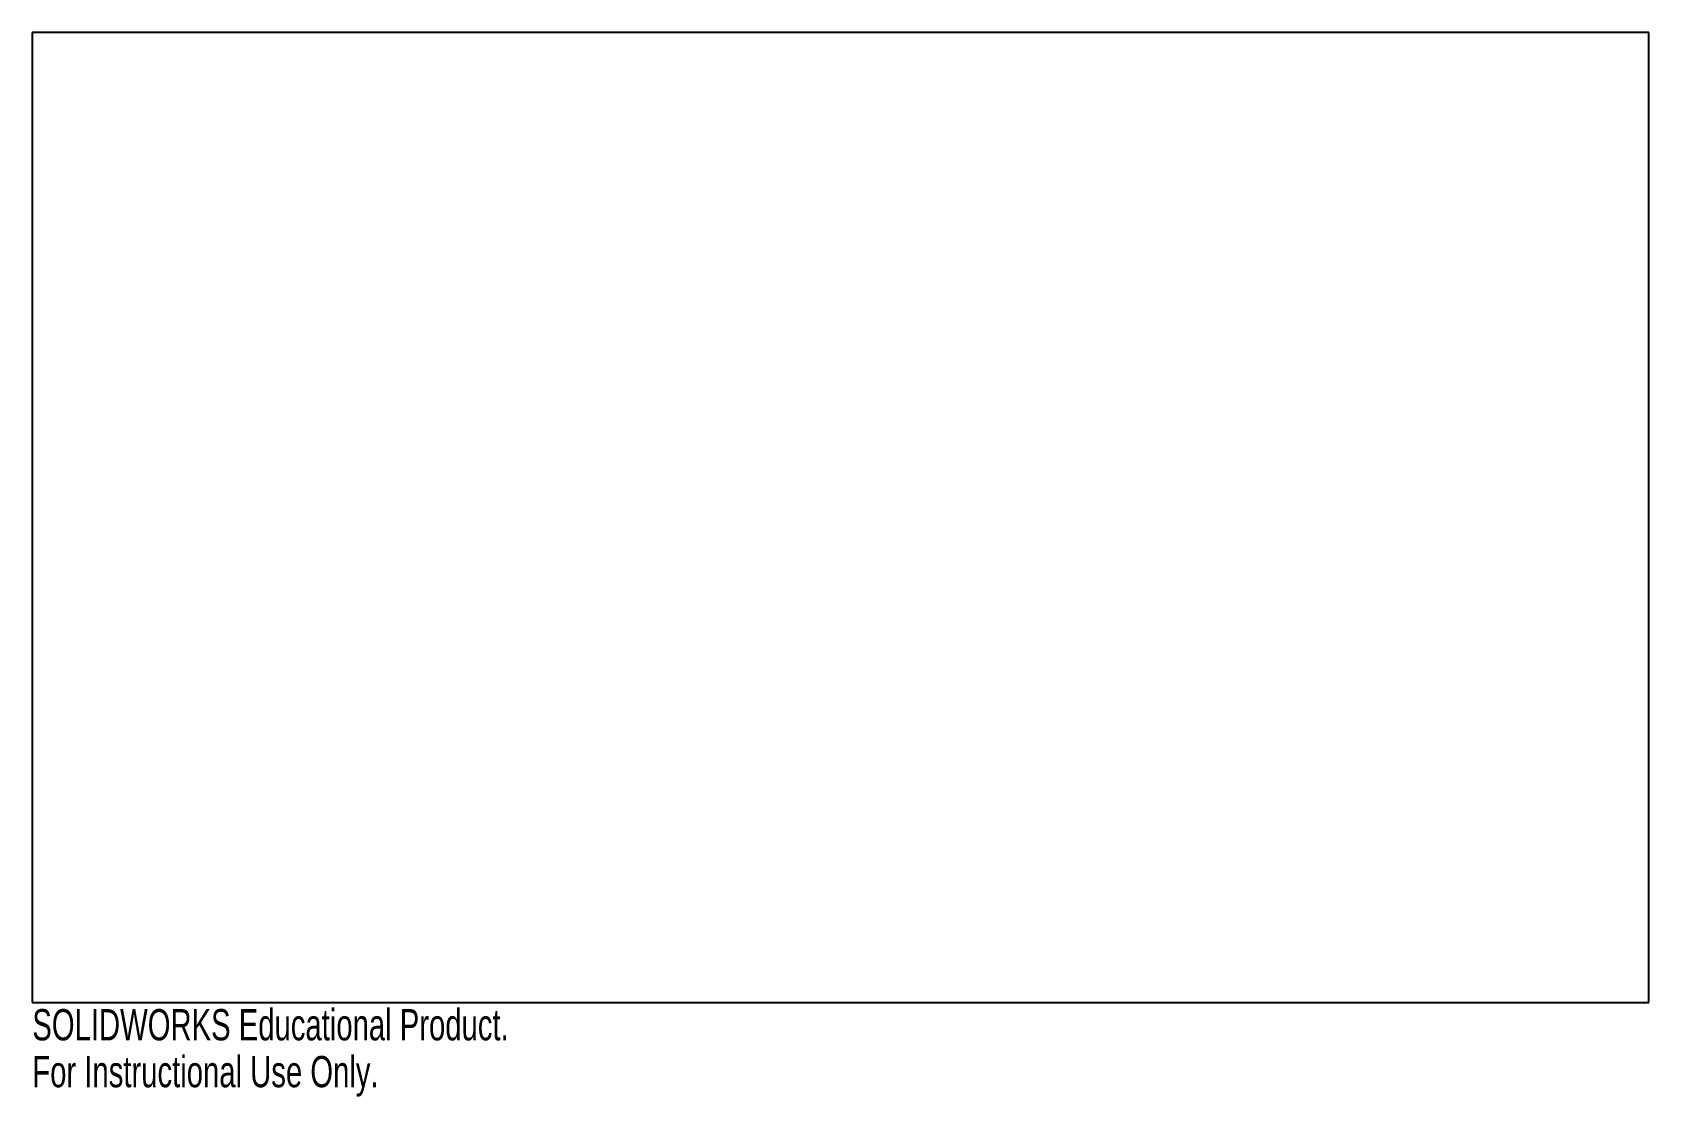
# Model space of a CAD drawing. Header units: millimetres. Extents: x 0 to 250, y -15 to 150.
import ezdxf

# ---------------------------------------------------------------- set-up
doc = ezdxf.new("R2010")
doc.units = ezdxf.units.MM
doc.layers.add('CORTE', color=7, linetype='Continuous')
doc.layers.add('INFORMACION_NO_CORTE', color=8, linetype='Continuous')
doc.styles.add('SLDTEXTSTYLE0', font='TXT', dxfattribs={"width": 0.7})

msp = doc.modelspace()

# ---------------------------------------------------------------- linework, layer by layer
at = {"layer": 'CORTE', "color": 7, "linetype": 'Continuous', "lineweight": 25}
for p, q in [((250, 150), (0, 150)), ((0, 150), (0, 0)), ((250, 0), (250, 150)), ((0, 0), (250, 0))]:
    msp.add_line(p, q, dxfattribs=at)

# ---------------------------------------------------------------- texts
at = {"layer": 'INFORMACION_NO_CORTE', "color": 7, "linetype": 'Continuous', "char_height": 4.8336, "attachment_point": 1, "style": 'SLDTEXTSTYLE0'}
for s, insert in [('SOLIDWORKS Educational Product.', (0, -1.02)), ('For Instructional Use Only.', (0, -8.27))]:
    msp.add_mtext(s, dxfattribs=dict(at, insert=insert))

doc.saveas('drawing.dxf')
